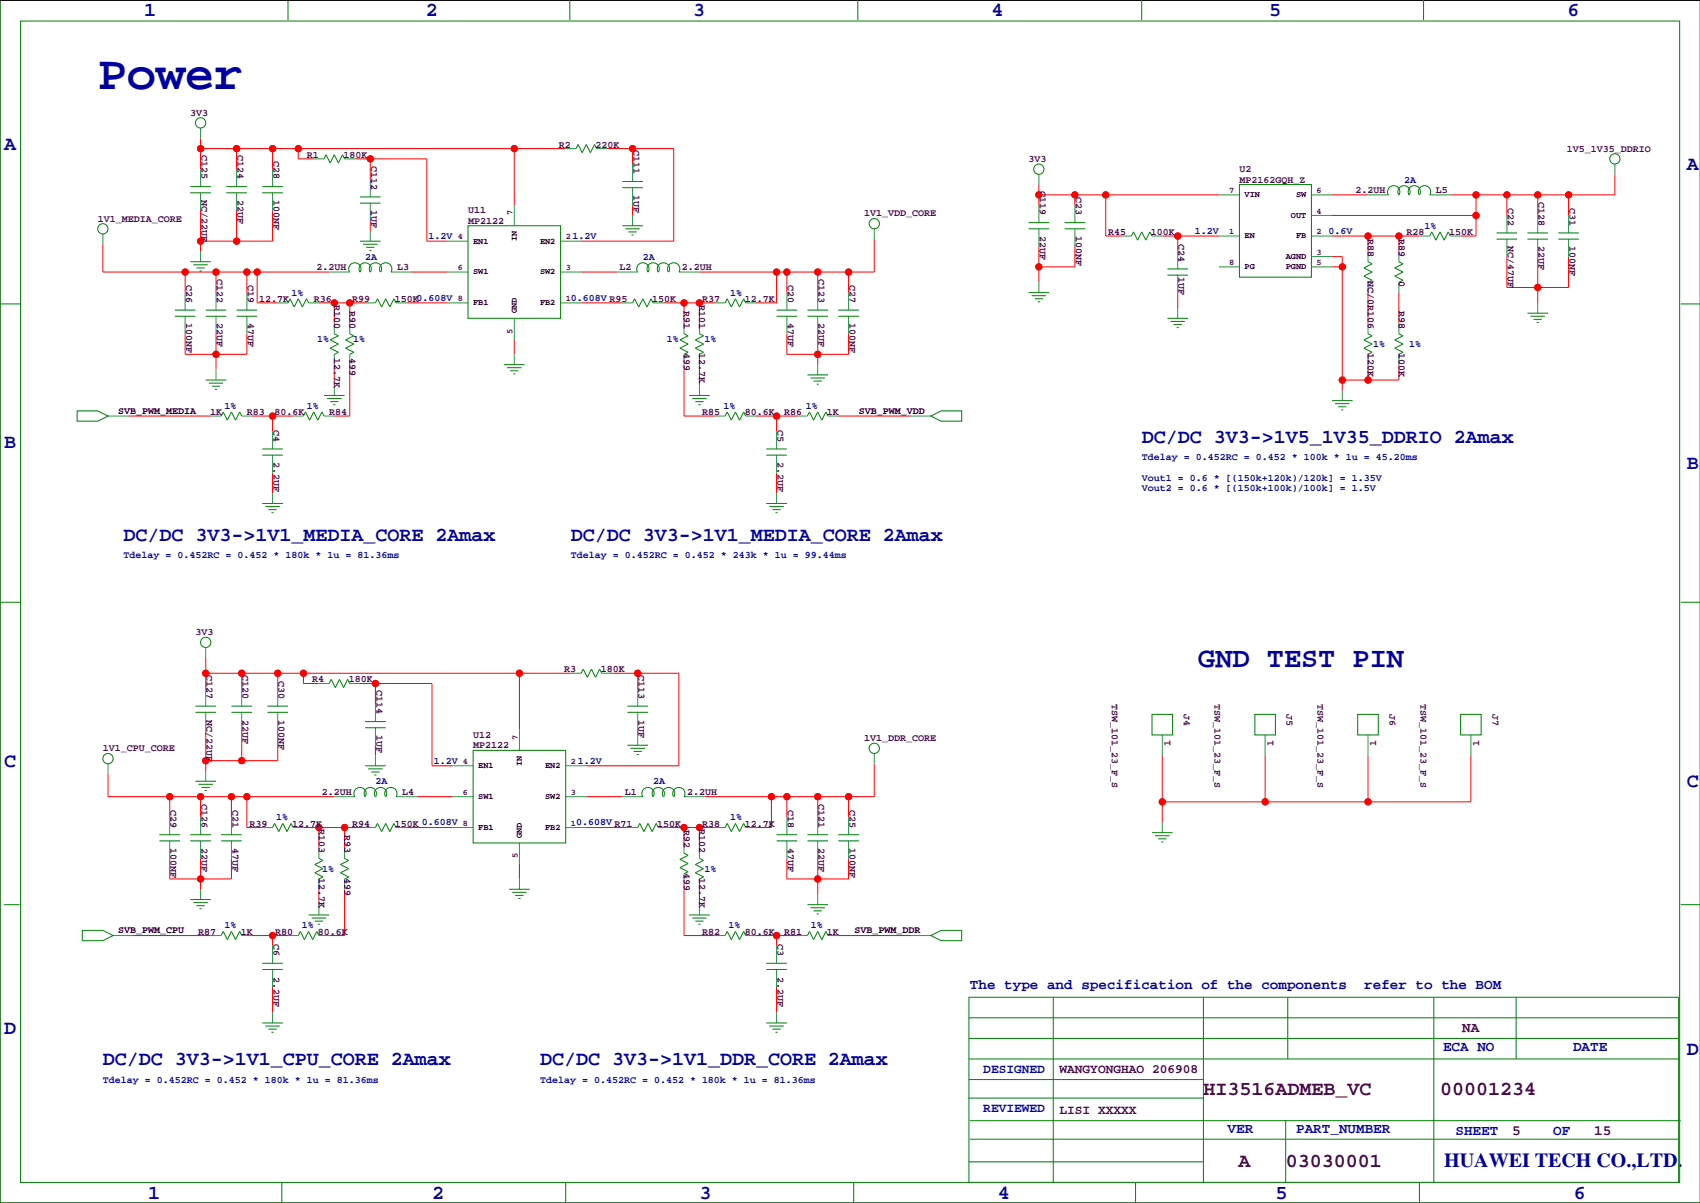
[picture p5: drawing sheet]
<svg xmlns="http://www.w3.org/2000/svg" width="420mm" height="297mm" viewBox="0 0 420 297" stroke-linecap="round" stroke-linejoin="round" font-family="sans-serif">
<defs><g id="words">
<text font-size="12" fill="#0000a0" x="24.1" y="22">Power</text>
<text font-size="7.1" fill="#0000a0" x="295.9" y="164.8">GND TEST PIN</text>
<g font-size="4.9" fill="#0000a0">
<text x="35.6" y="3.9">1</text>
<text x="105.2" y="3.9">2</text>
<text x="171.2" y="3.9">3</text>
<text x="244.9" y="3.9">4</text>
<text x="313.4" y="3.9">5</text>
<text x="387.1" y="3.9">6</text>
<text x="1" y="36.9">A</text>
<text x="416.6" y="42">A</text>
<text x="1" y="110.6">B</text>
<text x="281.9" y="109.3">DC/DC 3V3-&gt;1V5_1V35_DDRIO 2Amax</text>
<text x="416.6" y="115.7">B</text>
<text x="30.5" y="133.5">DC/DC 3V3-&gt;1V1_MEDIA_CORE 2Amax</text>
<text x="141" y="133.5">DC/DC 3V3-&gt;1V1_MEDIA_CORE 2Amax</text>
<text x="1" y="189.3">C</text>
<text x="416.6" y="194.4">C</text>
<text x="1" y="255.4">D</text>
<text x="25.4" y="263">DC/DC 3V3-&gt;1V1_CPU_CORE 2Amax</text>
<text x="133.3" y="263">DC/DC 3V3-&gt;1V1_DDR_CORE 2Amax</text>
<text x="416.6" y="260.5">D</text>
<text x="356.6" y="288">HUAWEI TECH CO.,LTD.</text>
<text x="36.6" y="296">1</text>
<text x="106.7" y="296">2</text>
<text x="172.7" y="296">3</text>
<text x="246.4" y="296">4</text>
<text x="315" y="296">5</text>
<text x="388.6" y="296">6</text>
</g>
<g font-size="4.9" fill="#400040">
<text x="297.2" y="270.5">HI3516ADMEB_VC</text>
<text x="355.6" y="270.5">00001234</text>
<text x="305.9" y="288.3">A</text>
<text x="317.5" y="288.3">03030001</text>
</g>
<g font-size="3.5" fill="#0000a0">
<text x="239.5" y="244.2">The type and specification of the components</text>
<text x="336.9" y="244.2">refer to the BOM</text>
<text x="356.4" y="259.4">ECA NO</text>
<text x="388.5" y="259.4">DATE</text>
<text x="303.1" y="279.7">VER</text>
<text x="320.1" y="279.7">PART_NUMBER</text>
<text x="359.4" y="280.3">SHEET</text>
<text x="383.5" y="280.3">OF</text>
</g>
<g font-size="3.5" fill="#400040">
<text x="361.1" y="254.9">NA</text>
<text x="373.4" y="280.3">5</text>
<text x="393.7" y="280.3">15</text>
</g>
<g font-size="3.2" fill="#0000a0">
<text x="242.8" y="264.9">DESIGNED</text>
<text x="242.8" y="274.5">REVIEWED</text>
</g>
<g font-size="3.2" fill="#400040">
<text x="261.6" y="264.9">WANGYONGHAO 206908</text>
<text x="261.6" y="275.1">LISI XXXXX</text>
</g>
<g font-size="2.5" fill="#400040">
<text x="47" y="28.6">3V3</text>
<text x="49.8" y="38.4" transform="rotate(90 49.8 38.4)">C125</text>
<text x="58.6" y="38.4" transform="rotate(90 58.6 38.4)">C124</text>
<text x="67.5" y="39.9" transform="rotate(90 67.5 39.9)">C28</text>
<text x="75.8" y="39">R1</text>
<text x="84.8" y="39">180K</text>
<text x="91.7" y="40.9" transform="rotate(90 91.7 40.9)">C112</text>
<text x="138" y="36.4">R2</text>
<text x="147.1" y="36.4">220K</text>
<text x="156.4" y="37.1" transform="rotate(90 156.4 37.1)">C111</text>
<text x="254" y="40">3V3</text>
<text x="386.9" y="37.5">1V5_1V35_DDRIO</text>
<text x="256.8" y="47.3" transform="rotate(90 256.8 47.3)">C119</text>
<text x="306.1" y="42.5">U2</text>
<text x="306.1" y="45.1">MP2162GQH_Z</text>
<text x="334.7" y="47.6">2.2UH</text>
<text x="354.6" y="47.6">L5</text>
<text x="49.8" y="49.4" transform="rotate(90 49.8 49.4)">NC/22UF</text>
<text x="58.6" y="49.4" transform="rotate(90 58.6 49.4)">22UF</text>
<text x="67.5" y="49.4" transform="rotate(90 67.5 49.4)">100NF</text>
<text x="91.7" y="51.9" transform="rotate(90 91.7 51.9)">1UF</text>
<text x="115.6" y="52.7">U11</text>
<text x="156.4" y="48.1" transform="rotate(90 156.4 48.1)">1UF</text>
<text x="213.4" y="53.5">1V1_VDD_CORE</text>
<text x="265.7" y="48.8" transform="rotate(90 265.7 48.8)">C23</text>
<text x="372.3" y="51.3" transform="rotate(90 372.3 51.3)">C22</text>
<text x="380" y="49.8" transform="rotate(90 380 49.8)">C128</text>
<text x="387.6" y="51.3" transform="rotate(90 387.6 51.3)">C31</text>
<text x="24.1" y="54.7">1V1_MEDIA_CORE</text>
<text x="115.6" y="55.2">MP2122</text>
<text x="256.8" y="58.3" transform="rotate(90 256.8 58.3)">22UF</text>
<text x="265.7" y="58.3" transform="rotate(90 265.7 58.3)">100NF</text>
<text x="273.7" y="58">R45</text>
<text x="284.2" y="58">100K</text>
<text x="337.8" y="58.9" transform="rotate(90 337.8 58.9)">R88</text>
<text x="345.4" y="58.9" transform="rotate(90 345.4 58.9)">R89</text>
<text x="347.3" y="58">R28</text>
<text x="357.9" y="58">150K</text>
<text x="291.1" y="60.2" transform="rotate(90 291.1 60.2)">C24</text>
<text x="372.3" y="60.8" transform="rotate(90 372.3 60.8)">NC/47UF</text>
<text x="380" y="60.8" transform="rotate(90 380 60.8)">22UF</text>
<text x="387.6" y="60.8" transform="rotate(90 387.6 60.8)">100NF</text>
<text x="45.9" y="70.3" transform="rotate(90 45.9 70.3)">C26</text>
<text x="53.6" y="68.9" transform="rotate(90 53.6 68.9)">C122</text>
<text x="61.2" y="70.3" transform="rotate(90 61.2 70.3)">C19</text>
<text x="78.2" y="66.7">2.2UH</text>
<text x="98" y="66.7">L3</text>
<text x="153" y="66.7">L2</text>
<text x="168.4" y="66.7">2.2UH</text>
<text x="194.5" y="70.3" transform="rotate(90 194.5 70.3)">C20</text>
<text x="202.2" y="68.9" transform="rotate(90 202.2 68.9)">C123</text>
<text x="209.8" y="70.3" transform="rotate(90 209.8 70.3)">C27</text>
<text x="291.1" y="68.4" transform="rotate(90 291.1 68.4)">1UF</text>
<text x="337.8" y="69.5" transform="rotate(90 337.8 69.5)">NC/0R106</text>
<text x="345.4" y="69.5" transform="rotate(90 345.4 69.5)">0</text>
<text x="64" y="74.5">12.7K</text>
<text x="77.5" y="74.5">R36</text>
<text x="82.5" y="75.2" transform="rotate(90 82.5 75.2)">R100</text>
<text x="86.3" y="76.7" transform="rotate(90 86.3 76.7)">R90</text>
<text x="87" y="74.5">R99</text>
<text x="97.5" y="74.5">150K0.608V</text>
<text x="161" y="74.5">150K</text>
<text x="168.9" y="76.7" transform="rotate(90 168.9 76.7)">R91</text>
<text x="172.7" y="75.2" transform="rotate(90 172.7 75.2)">R101</text>
<text x="173.4" y="74.5">R37</text>
<text x="183.9" y="74.5">12.7K</text>
<text x="345.4" y="76.7" transform="rotate(90 345.4 76.7)">R98</text>
<text x="45.9" y="79.9" transform="rotate(90 45.9 79.9)">100NF</text>
<text x="53.6" y="79.9" transform="rotate(90 53.6 79.9)">22UF</text>
<text x="61.2" y="79.9" transform="rotate(90 61.2 79.9)">47UF</text>
<text x="194.5" y="79.9" transform="rotate(90 194.5 79.9)">47UF</text>
<text x="202.2" y="79.9" transform="rotate(90 202.2 79.9)">22UF</text>
<text x="209.8" y="79.9" transform="rotate(90 209.8 79.9)">100NF</text>
<text x="82.5" y="88.5" transform="rotate(90 82.5 88.5)">12.7K</text>
<text x="86.3" y="88.5" transform="rotate(90 86.3 88.5)">499</text>
<text x="168.9" y="87.2" transform="rotate(90 168.9 87.2)">499</text>
<text x="172.7" y="87.2" transform="rotate(90 172.7 87.2)">12.7K</text>
<text x="337.8" y="87.2" transform="rotate(90 337.8 87.2)">120K</text>
<text x="345.4" y="87.2" transform="rotate(90 345.4 87.2)">100K</text>
<text x="51.9" y="102.5">1K</text>
<text x="61" y="102.5">R83</text>
<text x="67.5" y="106.1" transform="rotate(90 67.5 106.1)">C4</text>
<text x="67.8" y="102.5">80.6K</text>
<text x="81.3" y="102.5">R84</text>
<text x="173.4" y="102.5">R85</text>
<text x="183.9" y="102.5">80.6K</text>
<text x="192" y="106.1" transform="rotate(90 192 106.1)">C5</text>
<text x="193.7" y="102.5">R86</text>
<text x="204.2" y="102.5">1K</text>
<text x="67.5" y="114.2" transform="rotate(90 67.5 114.2)">2.2UF</text>
<text x="192" y="114.2" transform="rotate(90 192 114.2)">2.2UF</text>
<text x="48.3" y="156.8">3V3</text>
<text x="51" y="166.7" transform="rotate(90 51 166.7)">C127</text>
<text x="59.9" y="166.7" transform="rotate(90 59.9 166.7)">C120</text>
<text x="139.3" y="166">R3</text>
<text x="148.3" y="166">180K</text>
<text x="157.7" y="166.7" transform="rotate(90 157.7 166.7)">C113</text>
<text x="68.8" y="168.1" transform="rotate(90 68.8 168.1)">C30</text>
<text x="77" y="168.5">R4</text>
<text x="86.1" y="168.5">180K</text>
<text x="92.9" y="170.5" transform="rotate(90 92.9 170.5)">C114</text>
<text x="274.5" y="173.8" transform="rotate(90 274.5 173.8)">TSW_101_23_F_S</text>
<text x="299.9" y="173.8" transform="rotate(90 299.9 173.8)">TSW_101_23_F_S</text>
<text x="325.3" y="173.8" transform="rotate(90 325.3 173.8)">TSW_101_23_F_S</text>
<text x="350.7" y="173.8" transform="rotate(90 350.7 173.8)">TSW_101_23_F_S</text>
<text x="51" y="177.7" transform="rotate(90 51 177.7)">NC/22UF</text>
<text x="59.9" y="177.7" transform="rotate(90 59.9 177.7)">22UF</text>
<text x="68.8" y="177.7" transform="rotate(90 68.8 177.7)">100NF</text>
<text x="157.7" y="177.7" transform="rotate(90 157.7 177.7)">1UF</text>
<text x="292.3" y="176.4" transform="rotate(90 292.3 176.4)">J4</text>
<text x="317.7" y="176.4" transform="rotate(90 317.7 176.4)">J5</text>
<text x="343.1" y="176.4" transform="rotate(90 343.1 176.4)">J6</text>
<text x="368.5" y="176.4" transform="rotate(90 368.5 176.4)">J7</text>
<text x="25.4" y="185.5">1V1_CPU_CORE</text>
<text x="92.9" y="181.5" transform="rotate(90 92.9 181.5)">1UF</text>
<text x="116.8" y="184.8">MP2122</text>
<text x="116.8" y="182.2">U12</text>
<text x="213.4" y="183">1V1_DDR_CORE</text>
<text x="289.1" y="184.2" transform="rotate(-90 289.1 184.2)">1</text>
<text x="314.5" y="184.2" transform="rotate(-90 314.5 184.2)">1</text>
<text x="339.9" y="184.2" transform="rotate(-90 339.9 184.2)">1</text>
<text x="365.3" y="184.2" transform="rotate(-90 365.3 184.2)">1</text>
<text x="79.5" y="196.2">2.2UH</text>
<text x="99.3" y="196.2">L4</text>
<text x="154.3" y="196.2">L1</text>
<text x="169.7" y="196.2">2.2UH</text>
<text x="42.1" y="199.9" transform="rotate(90 42.1 199.9)">C29</text>
<text x="49.8" y="198.4" transform="rotate(90 49.8 198.4)">C126</text>
<text x="57.4" y="199.9" transform="rotate(90 57.4 199.9)">C21</text>
<text x="194.5" y="199.9" transform="rotate(90 194.5 199.9)">C18</text>
<text x="202.2" y="198.4" transform="rotate(90 202.2 198.4)">C121</text>
<text x="209.8" y="199.9" transform="rotate(90 209.8 199.9)">C25</text>
<text x="42.1" y="209.4" transform="rotate(90 42.1 209.4)">100NF</text>
<text x="49.8" y="209.4" transform="rotate(90 49.8 209.4)">22UF</text>
<text x="57.4" y="209.4" transform="rotate(90 57.4 209.4)">47UF</text>
<text x="61.6" y="204.1">R39</text>
<text x="72.1" y="204.1">12.7K</text>
<text x="78.7" y="204.8" transform="rotate(90 78.7 204.8)">R103</text>
<text x="85.1" y="206.2" transform="rotate(90 85.1 206.2)">R93</text>
<text x="87" y="204.1">R94</text>
<text x="97.5" y="204.1">150K 0.608V</text>
<text x="162.3" y="204.1">150K</text>
<text x="168.9" y="205" transform="rotate(90 168.9 205)">R92</text>
<text x="172.7" y="204.8" transform="rotate(90 172.7 204.8)">R102</text>
<text x="173.4" y="204.1">R38</text>
<text x="183.9" y="204.1">12.7K</text>
<text x="194.5" y="209.4" transform="rotate(90 194.5 209.4)">47UF</text>
<text x="202.2" y="209.4" transform="rotate(90 202.2 209.4)">22UF</text>
<text x="209.8" y="209.4" transform="rotate(90 209.8 209.4)">100NF</text>
<text x="168.9" y="215.5" transform="rotate(90 168.9 215.5)">499</text>
<text x="78.7" y="216.8" transform="rotate(90 78.7 216.8)">12.7K</text>
<text x="85.1" y="216.8" transform="rotate(90 85.1 216.8)">499</text>
<text x="172.7" y="216.8" transform="rotate(90 172.7 216.8)">12.7K</text>
<text x="48.9" y="230.7">R87</text>
<text x="59.4" y="230.7">1K</text>
<text x="67.5" y="233.1" transform="rotate(90 67.5 233.1)">C6</text>
<text x="67.9" y="230.7">R80</text>
<text x="78.5" y="230.7">80.6K</text>
<text x="173.4" y="230.7">R82</text>
<text x="183.9" y="230.7">80.6K</text>
<text x="192" y="233.1" transform="rotate(90 192 233.1)">C3</text>
<text x="193.7" y="230.7">R81</text>
<text x="204.2" y="230.7">1K</text>
<text x="67.5" y="241.2" transform="rotate(90 67.5 241.2)">2.2UF</text>
<text x="192" y="241.2" transform="rotate(90 192 241.2)">2.2UF</text>
</g>
<g font-size="2.5" fill="#0000a0">
<text x="346.7" y="45.1">2A</text>
<text x="105.8" y="59">1.2V</text>
<text x="141.4" y="59">1.2V</text>
<text x="295.1" y="57.8">1.2V</text>
<text x="328.1" y="57.8">0.6V</text>
<text x="351.8" y="56.5">1%</text>
<text x="90.2" y="64.1">2A</text>
<text x="158.7" y="64.1">2A</text>
<text x="72" y="73">1%</text>
<text x="141" y="74.3">0.608V R95</text>
<text x="180.3" y="73">1%</text>
<text x="78.3" y="84.4">1%</text>
<text x="87.2" y="84.4">1%</text>
<text x="164.7" y="84.4">1%</text>
<text x="174" y="84.4">1%</text>
<text x="339.1" y="85.7">1%</text>
<text x="348" y="85.7">1%</text>
<text x="55.5" y="101">1%</text>
<text x="75.8" y="101">1%</text>
<text x="178.6" y="101">1%</text>
<text x="199" y="101">1%</text>
<text x="281.9" y="113.7">Tdelay = 0.452RC = 0.452 * 100k * 1u = 45.20ms</text>
<text x="281.9" y="118.7">Vout1 = 0.6 * [(150k+120k)/120k] = 1.35V</text>
<text x="281.9" y="121.3">Vout2 = 0.6 * [(150k+100k)/100k] = 1.5V</text>
<text x="30.5" y="137.8">Tdelay = 0.452RC = 0.452 * 180k * 1u = 81.36ms</text>
<text x="141" y="137.8">Tdelay = 0.452RC = 0.452 * 243k * 1u = 99.44ms</text>
<text x="107.1" y="188.6">1.2V</text>
<text x="142.7" y="188.6">1.2V</text>
<text x="92.7" y="193.7">2A</text>
<text x="161.3" y="193.7">2A</text>
<text x="68.2" y="202.6">1%</text>
<text x="142.2" y="203.8">0.608V R71</text>
<text x="180.3" y="202.6">1%</text>
<text x="79.6" y="215.3">1%</text>
<text x="174" y="215.3">1%</text>
<text x="55.5" y="229.2">1%</text>
<text x="74.5" y="229.2">1%</text>
<text x="179.9" y="229.2">1%</text>
<text x="200.2" y="229.2">1%</text>
<text x="25.4" y="267.3">Tdelay = 0.452RC = 0.452 * 180k * 1u = 81.36ms</text>
<text x="133.3" y="267.3">Tdelay = 0.452RC = 0.452 * 180k * 1u = 81.36ms</text>
</g>
<g font-size="2.5">
<text x="29.2" y="102.2">SVB_PWM_MEDIA</text>
<text x="212.1" y="102.2">SVB_PWM_VDD</text>
<text x="29.2" y="230.5">SVB_PWM_CPU</text>
<text x="211" y="230.5">SVB_PWM_DDR</text>
</g>
<g font-size="2.1" fill="#400040">
<text x="303.5" y="47.7">7</text>
<text x="325.1" y="47.7">6</text>
<text x="126.6" y="53.2" transform="rotate(-90 126.6 53.2)">7</text>
<text x="325.1" y="52.8">4</text>
<text x="113" y="59.1">4</text>
<text x="139.7" y="59.1">2</text>
<text x="303.5" y="57.8">1</text>
<text x="325.1" y="57.8">2</text>
<text x="303.5" y="65.5">8</text>
<text x="325.1" y="65.5">5</text>
<text x="325.1" y="62.9">3</text>
<text x="113" y="66.7">6</text>
<text x="139.7" y="66.7">3</text>
<text x="113" y="74.4">8</text>
<text x="139.7" y="74.4">1</text>
<text x="126.6" y="82.4" transform="rotate(-90 126.6 82.4)">5</text>
<text x="127.8" y="182.7" transform="rotate(-90 127.8 182.7)">7</text>
<text x="114.3" y="188.7">4</text>
<text x="141" y="188.7">2</text>
<text x="114.3" y="196.3">6</text>
<text x="141" y="196.3">3</text>
<text x="114.3" y="203.9">8</text>
<text x="141" y="203.9">1</text>
<text x="127.8" y="211.9" transform="rotate(-90 127.8 211.9)">5</text>
</g>
<g font-size="2.1">
<text x="307.3" y="48.7">VIN</text>
<text x="318.8" y="53.8">OUT</text>
<text x="320" y="48.7">SW</text>
<text x="127.6" y="59.5" transform="rotate(-90 127.6 59.5)">IN</text>
<text x="307.3" y="58.9">EN</text>
<text x="320" y="58.9">FB</text>
<text x="116.8" y="60.1">EN1</text>
<text x="133.3" y="60.1">EN2</text>
<text x="317.5" y="64">AGND</text>
<text x="116.8" y="67.8">SW1</text>
<text x="133.3" y="67.8">SW2</text>
<text x="307.3" y="66.5">PG</text>
<text x="317.5" y="66.5">PGND</text>
<text x="116.8" y="75.4">FB1</text>
<text x="127.6" y="77.3" transform="rotate(-90 127.6 77.3)">GND</text>
<text x="133.3" y="75.4">FB2</text>
<text x="118.1" y="189.7">EN1</text>
<text x="128.9" y="189.1" transform="rotate(-90 128.9 189.1)">IN</text>
<text x="134.6" y="189.7">EN2</text>
<text x="118.1" y="197.3">SW1</text>
<text x="134.6" y="197.3">SW2</text>
<text x="118.1" y="204.9">FB1</text>
<text x="128.9" y="206.9" transform="rotate(-90 128.9 206.9)">GND</text>
<text x="134.6" y="204.9">FB2</text>
</g>
</g></defs>
<path d="M419.9 .1h-419.9v296.9h419.9" fill="none" stroke="#000" stroke-width=".25"/>
<g fill="none" stroke="#f00" stroke-width=".25">
<path d="M49.5 34.1v7.7M49.5 36.7h90.2M58.4 36.7v5.1M67.3 36.7v5.1M73.7 36.7v2.5h3.8M87.6 39.2h17.8v20.3h5.1M91.4 39.2v5.1M127 36.7v14M149.9 36.7h16.5v22.8h-22.9M156.2 36.7v3.8M49.5 51.9v10.2M58.4 51.9v7.6"/>
<path d="M67.3 51.9v7.6h-17.8M91.4 54.5v2.5M156.2 50.7v2.5M215.9 59v8.2h-43.2M256.5 48.1h44.5M256.5 45.6v5.1M265.4 48.1v2.6M273 48.1v10.2h3.9M287 58.3h14M290.8 58.3v3.8M328.9 58.3h21.6M328.9 48.1h8.9"/>
<path d="M328.9 53.2h35.6M337.8 58.3v3.8M345.4 58.3v3.8M364.5 48.1v10.2h-3.8M372.1 48.1v5.1M379.7 48.1v5.1M387.3 48.1v5.1M398.8 43v5.1h-40.7M25.4 60.3v6.9h55.9M45.7 67.2v5M53.3 67.2v5M61 67.2v5"/>
<path d="M63.5 67.2v7.6h5.1M78.7 74.8h11.5M82.5 74.8v5.1M86.4 74.8v5.1M100.3 74.8h10.2M101.6 67.2h8.9M143.5 74.8h10.2M143.5 67.2h8.9M163.8 74.8h12.7M168.9 74.8v5.1M172.7 74.8v5.1M191.8 67.2v7.6h-5.1"/>
<path d="M194.3 67.2v5M201.9 67.2v5M209.5 67.2v5M256.5 60.8v8.9M265.4 60.8v5.1h-8.9M290.8 72.2v3.9M328.9 63.4h2.6v33M328.9 65.9h2.6M337.8 72.2v7.7M345.4 72.2v7.7M372.1 63.4v7.6h15.2v-7.6M379.7 63.4v11.4"/>
<path d="M45.7 82.4v5.1h15.3v-5.1M53.3 82.4v8.9M82.5 90v5.1M86.4 90v12.7h-3.9M127 83.7v3.8M168.9 90v12.7h7.6M172.7 90v5.1M194.3 82.4v5.1h15.2v-5.1M201.9 82.4v7.6M337.8 90v3.8M345.4 90v3.8h-13.9M31.7 102.7h20.4"/>
<path d="M62.2 102.7h10.2M67.3 102.7v3.8M67.3 116.7v5.1M186.7 102.7h10.1M191.8 102.7v3.8M191.8 116.7v5.1M207 102.7h17.8M50.8 162.4v7.6M50.8 166.2h90.2M59.7 166.2v3.8M68.6 166.2v3.8M74.9 166.2v2.6h3.8"/>
<path d="M88.9 168.8h17.8v20.3h5.1M92.7 168.8v5M128.3 166.2v14M151.1 166.2h16.5v22.9h-22.8M157.5 166.2v3.8M26.7 191.1v5.6h55.8M41.9 196.7v5.1M49.5 196.7v5.1M50.8 180.2v10.2M57.1 196.7v5.1M59.7 180.2v7.6M61 196.7v7.6h3.8"/>
<path d="M68.6 180.2v7.6h-17.8M92.7 184v2.5M102.9 196.7h8.9M144.8 196.7h8.9M157.5 180.2v1.3M190.5 196.7v7.6h-3.8M194.3 196.7v5.1M201.9 196.7v5.1M209.5 196.7v5.1M215.9 188.6v8.1h-41.9M287 186.5v16.6M312.4 186.5v11.5"/>
<path d="M337.8 186.5v11.5M363.2 186.5v11.5h-76.2M41.9 211.9v5.1h15.2v-5.1M49.5 211.9v7.7M74.9 204.3h15.3M78.7 204.3v5.1M78.7 219.6v3.8M85.1 219.6v11.4h-3.8M85.1 204.3v5.1M100.3 204.3h11.5M128.3 213.2v3.8M144.8 204.3h10.1"/>
<path d="M165.1 204.3h11.4M168.9 218.3v12.7h7.6M168.9 204.3v3.8M172.7 204.3v5.1M172.7 219.6v3.8M194.3 211.9v5.1h15.2v-5.1M201.9 211.9v8.9M33 231h19.1M62.2 231h8.9M67.3 231v2.5M186.7 231h10.1M191.8 231v2.5"/>
<path d="M207 231h17.8M67.3 243.7v6.3M191.8 243.7v6.3"/>
<circle cx="49.5" cy="36.7" r=".76"/>
<circle cx="58.4" cy="36.7" r=".76"/>
<circle cx="67.3" cy="36.7" r=".76"/>
<circle cx="73.7" cy="36.7" r=".76"/>
<circle cx="91.4" cy="39.2" r=".76"/>
<circle cx="127" cy="36.7" r=".76"/>
<circle cx="156.2" cy="36.7" r=".76"/>
<circle cx="49.5" cy="59.5" r=".76"/>
<circle cx="58.4" cy="59.5" r=".76"/>
<circle cx="256.5" cy="48.1" r=".76"/>
<circle cx="265.4" cy="48.1" r=".76"/>
<circle cx="273.1" cy="48.1" r=".76"/>
<circle cx="290.8" cy="58.3" r=".76"/>
<circle cx="337.8" cy="58.3" r=".76"/>
<circle cx="345.4" cy="58.3" r=".76"/>
<circle cx="364.5" cy="53.2" r=".76"/>
<circle cx="364.5" cy="48.1" r=".76"/>
<circle cx="372.1" cy="48.1" r=".76"/>
<circle cx="379.7" cy="48.1" r=".76"/>
<circle cx="387.4" cy="48.1" r=".76"/>
<circle cx="45.7" cy="67.2" r=".76"/>
<circle cx="53.3" cy="67.2" r=".76"/>
<circle cx="61" cy="67.2" r=".76"/>
<circle cx="63.5" cy="67.2" r=".76"/>
<circle cx="82.6" cy="74.8" r=".76"/>
<circle cx="86.4" cy="74.8" r=".76"/>
<circle cx="168.9" cy="74.8" r=".76"/>
<circle cx="172.7" cy="74.8" r=".76"/>
<circle cx="191.8" cy="67.2" r=".76"/>
<circle cx="194.3" cy="67.2" r=".76"/>
<circle cx="201.9" cy="67.2" r=".76"/>
<circle cx="209.6" cy="67.2" r=".76"/>
<circle cx="256.5" cy="65.9" r=".76"/>
<circle cx="331.5" cy="65.9" r=".76"/>
<circle cx="379.7" cy="71" r=".76"/>
<circle cx="53.3" cy="87.5" r=".76"/>
<circle cx="201.9" cy="87.5" r=".76"/>
<circle cx="331.5" cy="93.8" r=".76"/>
<circle cx="337.8" cy="93.8" r=".76"/>
<circle cx="67.3" cy="102.7" r=".76"/>
<circle cx="191.8" cy="102.7" r=".76"/>
<circle cx="50.8" cy="166.2" r=".76"/>
<circle cx="59.7" cy="166.2" r=".76"/>
<circle cx="68.6" cy="166.2" r=".76"/>
<circle cx="74.9" cy="166.2" r=".76"/>
<circle cx="92.7" cy="168.8" r=".76"/>
<circle cx="128.3" cy="166.2" r=".76"/>
<circle cx="157.5" cy="166.2" r=".76"/>
<circle cx="41.9" cy="196.7" r=".76"/>
<circle cx="49.5" cy="196.7" r=".76"/>
<circle cx="50.8" cy="187.8" r=".76"/>
<circle cx="57.2" cy="196.7" r=".76"/>
<circle cx="59.7" cy="187.8" r=".76"/>
<circle cx="61" cy="196.7" r=".76"/>
<circle cx="190.5" cy="196.7" r=".76"/>
<circle cx="194.3" cy="196.7" r=".76"/>
<circle cx="201.9" cy="196.7" r=".76"/>
<circle cx="209.6" cy="196.7" r=".76"/>
<circle cx="287" cy="198" r=".76"/>
<circle cx="312.4" cy="198" r=".76"/>
<circle cx="337.8" cy="198" r=".76"/>
<circle cx="49.5" cy="217" r=".76"/>
<circle cx="78.7" cy="204.3" r=".76"/>
<circle cx="85.1" cy="204.3" r=".76"/>
<circle cx="168.9" cy="204.3" r=".76"/>
<circle cx="172.7" cy="204.3" r=".76"/>
<circle cx="201.9" cy="217" r=".76"/>
<circle cx="67.3" cy="231" r=".76"/>
<circle cx="191.8" cy="231" r=".76"/>
</g>
<g fill="#f00" stroke="#f00" stroke-width=".25">
<circle cx="49.5" cy="59.5" r=".76"/>
<circle cx="58.4" cy="59.5" r=".76"/>
<circle cx="156.2" cy="36.7" r=".76"/>
<circle cx="290.8" cy="58.3" r=".76"/>
<circle cx="256.5" cy="48.1" r=".76"/>
<circle cx="273.1" cy="48.1" r=".76"/>
<circle cx="265.4" cy="48.1" r=".76"/>
<circle cx="53.3" cy="87.5" r=".76"/>
<circle cx="86.4" cy="74.8" r=".76"/>
<circle cx="82.6" cy="74.8" r=".76"/>
<circle cx="201.9" cy="87.5" r=".76"/>
<circle cx="67.3" cy="102.7" r=".76"/>
<circle cx="67.3" cy="231" r=".76"/>
<circle cx="50.8" cy="187.8" r=".76"/>
<circle cx="59.7" cy="187.8" r=".76"/>
<circle cx="201.9" cy="217" r=".76"/>
<circle cx="49.5" cy="217" r=".76"/>
<circle cx="92.7" cy="168.8" r=".76"/>
<circle cx="331.5" cy="93.8" r=".76"/>
<circle cx="337.8" cy="93.8" r=".76"/>
<circle cx="331.5" cy="65.9" r=".76"/>
<circle cx="379.7" cy="71" r=".76"/>
<circle cx="387.4" cy="48.1" r=".76"/>
<circle cx="379.7" cy="48.1" r=".76"/>
<circle cx="372.1" cy="48.1" r=".76"/>
<circle cx="364.5" cy="48.1" r=".76"/>
<circle cx="364.5" cy="53.2" r=".76"/>
<circle cx="256.5" cy="65.9" r=".76"/>
<circle cx="50.8" cy="166.2" r=".76"/>
<circle cx="59.7" cy="166.2" r=".76"/>
<circle cx="68.6" cy="166.2" r=".76"/>
<circle cx="74.9" cy="166.2" r=".76"/>
<circle cx="128.3" cy="166.2" r=".76"/>
<circle cx="157.5" cy="166.2" r=".76"/>
<circle cx="345.4" cy="58.3" r=".76"/>
<circle cx="337.8" cy="58.3" r=".76"/>
<circle cx="194.3" cy="196.7" r=".76"/>
<circle cx="190.5" cy="196.7" r=".76"/>
<circle cx="209.6" cy="196.7" r=".76"/>
<circle cx="201.9" cy="196.7" r=".76"/>
<circle cx="41.9" cy="196.7" r=".76"/>
<circle cx="61" cy="196.7" r=".76"/>
<circle cx="57.2" cy="196.7" r=".76"/>
<circle cx="49.5" cy="196.7" r=".76"/>
<circle cx="172.7" cy="204.3" r=".76"/>
<circle cx="168.9" cy="204.3" r=".76"/>
<circle cx="85.1" cy="204.3" r=".76"/>
<circle cx="78.7" cy="204.3" r=".76"/>
<circle cx="172.7" cy="74.8" r=".76"/>
<circle cx="168.9" cy="74.8" r=".76"/>
<circle cx="287" cy="198" r=".76"/>
<circle cx="312.4" cy="198" r=".76"/>
<circle cx="337.8" cy="198" r=".76"/>
<circle cx="91.4" cy="39.2" r=".76"/>
<circle cx="49.5" cy="36.7" r=".76"/>
<circle cx="58.4" cy="36.7" r=".76"/>
<circle cx="67.3" cy="36.7" r=".76"/>
<circle cx="127" cy="36.7" r=".76"/>
<circle cx="73.7" cy="36.7" r=".76"/>
<circle cx="191.8" cy="102.7" r=".76"/>
<circle cx="191.8" cy="231" r=".76"/>
<circle cx="191.8" cy="67.2" r=".76"/>
<circle cx="209.6" cy="67.2" r=".76"/>
<circle cx="201.9" cy="67.2" r=".76"/>
<circle cx="194.3" cy="67.2" r=".76"/>
<circle cx="63.5" cy="67.2" r=".76"/>
<circle cx="61" cy="67.2" r=".76"/>
<circle cx="53.3" cy="67.2" r=".76"/>
<circle cx="45.7" cy="67.2" r=".76"/>
</g>
<g fill="none" stroke="#008080" stroke-width=".25">
<path d="M49.5 31.6v2.5M77.5 39.2h2.5M85.1 39.2h2.5M139.7 36.7h2.5M147.3 36.7h2.6M25.4 57.8v2.5M49.5 41.8v4.3M49.5 47.6v4.3M58.4 41.8v4.3M58.4 47.6v4.3M67.3 41.8v4.3M67.3 47.6v4.3"/>
<path d="M91.4 44.3v4.3M91.4 50.2v4.3M91.4 57v2.5M110.5 59.5h5.1M127 50.7v5M138.4 59.5h5.1M156.2 40.5v4.3M156.2 46.3v4.4M156.2 53.2v2.5M215.9 56.5v2.5M256.5 43v2.6M256.5 50.7v4.3"/>
<path d="M256.5 56.5v4.3M265.4 50.7v4.3M265.4 56.5v4.3M276.9 58.3h2.5M284.5 58.3h2.5M301 58.3h5.1M301 48.1h5.1M323.8 58.3h5.1M323.8 48.1h5.1M323.8 53.2h5.1M337.8 48.1h5.1M350.5 58.3h2.6"/>
<path d="M353.1 48.1h5M358.1 58.3h2.6M372.1 53.2v4.3M372.1 59v4.4M379.7 53.2v4.3M379.7 59v4.4M387.3 53.2v4.3M387.3 59v4.4M398.8 40.5v2.5M45.7 72.2v4.4M45.7 78.1v4.3M49.5 62.1v2.5"/>
<path d="M53.3 72.2v4.4M53.3 78.1v4.3M61 72.2v4.4M61 78.1v4.3M68.6 74.8h2.5M76.2 74.8h2.5M81.3 67.2h5.1M82.5 79.9v2.5M86.4 79.9v2.5M90.2 74.8h2.5M96.5 67.2h5.1M97.8 74.8h2.5"/>
<path d="M110.5 67.2h5.1M110.5 74.8h5.1M127 78.6v5.1M138.4 67.2h5.1M138.4 74.8h5.1M152.4 67.2h5.1M153.7 74.8h2.5M161.3 74.8h2.5M167.6 67.2h5.1M168.9 79.9v2.5M172.7 79.9v2.5M176.5 74.8h2.6"/>
<path d="M184.1 74.8h2.6M194.3 72.2v4.4M194.3 78.1v4.3M201.9 72.2v4.4M201.9 78.1v4.3M209.5 72.2v4.4M209.5 78.1v4.3M256.5 69.7v2.5M290.8 62.1v4.3M290.8 67.9v4.3M290.8 76.1v2.5M301 65.9h5.1"/>
<path d="M323.8 65.9h5.1M323.8 63.4h5.1M337.8 62.1v2.5M337.8 69.7v2.5M337.8 79.9v2.5M345.4 62.1v2.5M345.4 69.7v2.5M345.4 79.9v2.5M379.7 74.8v2.5M53.3 91.3v2.5M82.5 87.5v2.5M82.5 95.1v2.5"/>
<path d="M86.4 87.5v2.5M127 87.5v2.5M168.9 87.5v2.5M172.7 87.5v2.5M172.7 95.1v2.5M201.9 90v2.6M331.5 96.4v2.5M337.8 87.5v2.5M345.4 87.5v2.5M26.7 102.7h5M52.1 102.7h2.5M59.7 102.7h2.5"/>
<path d="M67.3 106.5v4.4M67.3 112.4v4.3M72.4 102.7h2.5M80 102.7h2.5M176.5 102.7h2.6M184.1 102.7h2.6M191.8 106.5v4.4M191.8 112.4v4.3M196.8 102.7h2.6M204.5 102.7h2.5M224.8 102.7h5.1M67.3 121.8v2.5"/>
<path d="M191.8 121.8v2.5M50.8 159.9v2.5M50.8 170v4.4M50.8 175.9v4.3M59.7 170v4.4M59.7 175.9v4.3M68.6 170v4.4M68.6 175.9v4.3M78.7 168.8h2.6M86.4 168.8h2.5M92.7 173.8v4.4M92.7 179.7v4.3"/>
<path d="M141 166.2h2.5M148.6 166.2h2.5M157.5 170v4.4M157.5 175.9v4.3M26.7 188.6v2.5M50.8 190.4v2.5M82.5 196.7h5.1M92.7 186.5v2.6M97.8 196.7h5.1M111.8 196.7h5M111.8 189.1h5M128.3 180.2v5.1"/>
<path d="M139.7 196.7h5.1M139.7 189.1h5.1M153.7 196.7h5M157.5 181.5v2.5M168.9 196.7h5.1M215.9 186v2.6M287 181.5v5M312.4 181.5v5M337.8 181.5v5M363.2 181.5v5M41.9 201.8v4.3M41.9 207.6v4.3"/>
<path d="M49.5 201.8v4.3M49.5 207.6v4.3M49.5 219.6v2.5M57.1 201.8v4.3M57.1 207.6v4.3M64.8 204.3h2.5M72.4 204.3h2.5M78.7 209.4v2.5M78.7 217v2.6M85.1 209.4v2.5M85.1 217v2.6M90.2 204.3h2.5"/>
<path d="M97.8 204.3h2.5M111.8 204.3h5M128.3 208.1v5.1M128.3 217v2.6M139.7 204.3h5.1M154.9 204.3h2.6M162.6 204.3h2.5M168.9 208.1v2.6M168.9 215.8v2.5M172.7 209.4v2.5M172.7 217v2.6M176.5 204.3h2.6"/>
<path d="M184.1 204.3h2.6M194.3 201.8v4.3M194.3 207.6v4.3M201.9 201.8v4.3M201.9 207.6v4.3M209.5 201.8v4.3M209.5 207.6v4.3M287 203.1v2.5M27.9 231h5.1M52.1 231h2.5M59.7 231h2.5M67.3 233.5v4.4"/>
<path d="M67.3 239.4v4.3M71.1 231h2.6M78.7 231h2.6M78.7 223.4v2.5M172.7 223.4v2.5M176.5 231h2.6M184.1 231h2.6M191.8 233.5v4.4M191.8 239.4v4.3M196.8 231h2.6M201.9 220.8v2.6M204.5 231h2.5"/>
<path d="M224.8 231h5.1M67.3 250v2.6M191.8 250v2.6"/>
</g>
<g fill="none" stroke="#008000" stroke-width=".25">
<path d="M0 -.1v297.1h419.9M71.1 0v4.9M140.7 0v4.9M211.8 0v4.9M281.9 0v4.9M351.5 0v4.9M5.1 5.2h409.7v286.8h-409.7zM47 22.7h.1M80 39.2l.5-1 1 2 1-2 1.1 2 1-2 .5 1M142.2 36.7l.5-1 1.1 2 1-2 1 2 1-2 .5 1M47 46.1h5.1M47 47.6h5.1"/>
<path d="M55.9 46.1h5.1M55.9 47.6h5.1M64.8 46.1h5M64.8 47.6h5M88.9 59.5h5.1M88.9 48.6h5.1M88.9 50.2h5.1M115.6 55.7h22.8v22.9h-22.8zM153.7 55.7h5M153.7 44.8h5M153.7 46.3h5M154.4 56.5h3.6"/>
<path d="M155.2 57.3h2M156 58h.5M254 56.5h5.1M254 55h5.1M262.9 56.5h5.1M262.9 55h5.1M279.4 58.3l.5-1 1 2 1-2 1.1 2 1-2 .5 1M306.1 45.6h17.7v22.8h-17.7zM342.9 48.1a1.52 1.52 0 0 1 1.3-2.3 1.52 1.52 0 0 1 1.3 2.3M345.4 48.1a1.52 1.52 0 0 1 1.3-2.3 1.52 1.52 0 0 1 1.3 2.3M347.9 48.1a1.52 1.52 0 0 1 1.4-2.3 1.52 1.52 0 0 1 1.3 2.3M350.5 48.1a1.52 1.52 0 0 1 1.3-2.3 1.52 1.52 0 0 1 1.3 2.3"/>
<path d="M353.1 58.3l.5-1 1 2 1-2 1 2 1-2 .5 1M369.6 57.5h5M369.6 59h5M377.2 57.5h5.1M377.2 59h5.1M384.8 57.5h5.1M384.8 59h5.1M0 75h5.1M43.2 78.1h5.1M43.2 76.6h5.1M47 64.6h5.1M47.8 65.4h3.5"/>
<path d="M48.5 66.2h2M49.3 66.9h.5M50.8 78.1h5.1M50.8 76.6h5.1M58.4 78.1h5.1M58.4 76.6h5.1M71.1 74.8l.5-1 1 2 1.1-2 1 2 1-2 .5 1M86.3 67.2a1.52 1.52 0 0 1 1.3-2.3 1.52 1.52 0 0 1 1.3 2.3M88.9 67.2a1.52 1.52 0 0 1 1.3-2.3 1.52 1.52 0 0 1 1.3 2.3M89.7 60.3h3.5M90.4 61.1h2.1M91.2 61.8h.5"/>
<path d="M91.4 67.2a1.52 1.52 0 0 1 1.3-2.3 1.52 1.52 0 0 1 1.3 2.3M92.7 74.8l.5-1 1 2 1-2 1.1 2 1-2 .5 1M93.9 67.2a1.52 1.52 0 0 1 1.3-2.3 1.52 1.52 0 0 1 1.4 2.3M156.2 74.8l.5-1 1 2 1-2 1.1 2 1-2 .5 1M157.4 67.2a1.52 1.52 0 0 1 1.4-2.3 1.52 1.52 0 0 1 1.3 2.3M160 67.2a1.52 1.52 0 0 1 1.3-2.3 1.52 1.52 0 0 1 1.3 2.3M162.5 67.2a1.52 1.52 0 0 1 1.3-2.3 1.52 1.52 0 0 1 1.3 2.3M165.1 67.2a1.52 1.52 0 0 1 1.3-2.3 1.52 1.52 0 0 1 1.3 2.3M179.1 74.8l.5-1 1 2 1-2 1 2 1-2 .5 1M191.8 78.1h5M191.8 76.6h5M199.4 78.1h5.1"/>
<path d="M199.4 76.6h5.1M207 78.1h5.1M207 76.6h5.1M254 72.2h5.1M254.8 73h3.5M255.5 73.8h2.1M256.3 74.5h.5M288.3 78.6h5.1M288.3 66.4h5.1M288.3 67.9h5.1M289.1 79.4h3.5M337.8 64.6l1 .5-2 1.1 2 1-2 1 2 1-1 .5"/>
<path d="M345.4 64.6l1.1 .5-2.1 1.1 2.1 1-2.1 1 2.1 1-1.1 .5M377.2 77.3h5.1M378 78.1h3.5M378.7 78.9h2M379.5 79.6h.5M415 75h4.9M50.8 93.8h5.1M51.6 94.6h3.5M52.3 95.4h2.1M53.1 96.1h.5M80 97.6h5.1M80.8 98.4h3.5"/>
<path d="M81.5 99.2h2.1M82.3 99.9h.5M82.5 82.4l1.1 .5-2.1 1 2.1 1-2.1 1.1 2.1 1-1.1 .5M86.4 82.4l1 .5-2.1 1 2.1 1-2.1 1.1 2.1 1-1 .5M124.5 90h5M125.2 90.8h3.6M126 91.6h2M126.7 92.3h.6M168.9 82.4l1 .5-2 1 2 1-2 1.1 2 1-1 .5M170.2 97.6h5.1M170.9 98.4h3.6M171.7 99.2h2"/>
<path d="M172.5 99.9h.5M172.7 82.4l1 .5-2 1 2 1-2 1.1 2 1-1 .5M199.4 92.6h5.1M200.2 93.3h3.5M200.9 94.1h2M201.7 94.9h.5M289.8 80.1h2M290.6 80.9h.5M328.9 98.9h5.1M329.7 99.7h3.5M337.8 82.4l1 .5-2 1 2 1-2 1.1 2 1-1 .5M345.4 82.4l1.1 .5-2.1 1 2.1 1-2.1 1.1 2.1 1-1.1 .5"/>
<path d="M19 101.5h5.1l2.6 1.2-2.6 1.3h-5.1zM21.6 114.2h.1M54.6 102.7l.5-1 1 2 1-2 1.1 2 1-2 .5 1M64.8 110.9h5M64.8 112.4h5M74.9 102.7l.5-1 1.1 2 1-2 1 2 1-2 .5 1M179.1 102.7l.5-1 1 2 1-2 1 2 1-2 .5 1M189.2 110.9h5.1M189.2 112.4h5.1M199.4 102.7l.5-1 1 2 1-2 1 2 1.1-2 .5 1M229.9 102.7l2.5-1.2h5.1v2.5h-5.1zM330.5 100.4h2"/>
<path d="M331.2 101.2h.5M38.1 129.4h.1M64.8 124.3h5M65.5 125.1h3.6M66.3 125.8h2M67.1 126.6h.5M148.6 129.4h.1M189.2 124.3h5.1M190 125.1h3.5M190.8 125.8h2M191.5 126.6h.5M0 148.7h5.1"/>
<path d="M415 148.7h4.9M48.3 174.4h5M48.3 175.9h5M57.1 174.4h5.1M57.1 175.9h5.1M66 174.4h5.1M66 175.9h5.1M81.3 168.8l.5-1 1 2 1-2 1 2 1.1-2 .5 1M90.2 178.2h5M90.2 179.7h5M143.5 166.2l.5-1 1 2 1-2 1.1 2 1-2 .5 1M154.9 174.4h5.1"/>
<path d="M154.9 175.9h5.1M284.5 176.4h5.1v5.1h-5.1zM309.9 176.4h5.1v5.1h-5.1zM335.3 176.4h5.1v5.1h-5.1zM360.7 176.4h5.1v5.1h-5.1zM48.3 192.9h5M49 193.7h3.6M49.8 194.4h2M50.5 195.2h.6M87.6 196.7a1.52 1.52 0 0 1 1.3-2.3 1.52 1.52 0 0 1 1.3 2.3M90.1 196.7a1.52 1.52 0 0 1 1.3-2.3 1.52 1.52 0 0 1 1.3 2.3M90.2 189.1h5"/>
<path d="M90.9 189.9h3.6M91.7 190.6h2M92.5 191.4h.5M92.7 196.7a1.52 1.52 0 0 1 1.3-2.3 1.52 1.52 0 0 1 1.3 2.3M95.2 196.7a1.52 1.52 0 0 1 1.3-2.3 1.52 1.52 0 0 1 1.3 2.3M116.8 185.3h22.9v22.8h-22.9zM154.9 184h5.1M155.7 184.8h3.6M156.5 185.5h2M157.2 186.3h.5M158.7 196.7a1.52 1.52 0 0 1 1.3-2.3 1.52 1.52 0 0 1 1.3 2.3M161.3 196.7a1.52 1.52 0 0 1 1.3-2.3 1.52 1.52 0 0 1 1.3 2.3"/>
<path d="M163.8 196.7a1.52 1.52 0 0 1 1.3-2.3 1.52 1.52 0 0 1 1.3 2.3M166.3 196.7a1.52 1.52 0 0 1 1.3-2.3 1.52 1.52 0 0 1 1.3 2.3M39.4 206.1h5M39.4 207.6h5M47 206.1h5.1M47 207.6h5.1M54.6 206.1h5.1M54.6 207.6h5.1M67.3 204.3l.5-1 1 2 1-2 1.1 2 1-2 .5 1M78.7 211.9l1.1 .6-2.1 1 2.1 1-2.1 1 2.1 1-1.1 .5M85.1 211.9l1 .6-2 1 2 1-2 1 2 1-1 .5M92.7 204.3l.5-1 1 2 1-2 1.1 2 1-2 .5 1"/>
<path d="M125.7 219.6h5.1M157.5 204.3l.5-1 1 2 1-2 1 2 1.1-2 .5 1M168.9 210.7l1 .5-2 1 2 1-2 1 2 1.1-1 .5M172.7 211.9l1 .6-2 1 2 1-2 1 2 1-1 .5M179.1 204.3l.5-1 1 2 1-2 1 2 1-2 .5 1M191.8 206.1h5M191.8 207.6h5M199.4 206.1h5.1M199.4 207.6h5.1M207 206.1h5.1M207 207.6h5.1M284.5 205.6h5.1"/>
<path d="M285.2 206.4h3.6M286 207.1h2M286.8 207.9h.5M1 223.4h3.8M20.3 229.7h5.1l2.5 1.3-2.5 1.3h-5.1zM47 222.1h5.1M47.8 222.9h3.5M48.5 223.6h2M49.3 224.4h.5M54.6 231l.5-1 1 2 1-2 1.1 2 1-2 .5 1M64.8 237.9h5M64.8 239.4h5"/>
<path d="M73.7 231l.5-1 1 2 1-2 1 2 1-2 .5 1M76.2 225.9h5.1M77 226.7h3.5M77.7 227.4h2.1M78.5 228.2h.5M126.5 220.3h3.5M127.3 221.1h2M128 221.9h.5M170.2 225.9h5.1M170.9 226.7h3.6M171.7 227.4h2M172.5 228.2h.5"/>
<path d="M179.1 231l.5-1 1 2 1-2 1 2 1-2 .5 1M189.2 237.9h5.1M189.2 239.4h5.1M199.4 223.4h5.1M199.4 231l.5-1 1 2 1-2 1 2 1.1-2 .5 1M200.2 224.1h3.5M200.9 224.9h2M201.7 225.7h.5M229.9 231l2.5-1.3h5.1v2.6h-5.1zM415 223.4h4.9M64.8 252.6h5M65.5 253.4h3.6"/>
<path d="M66.3 254.1h2M67.1 254.9h.5M189.2 252.6h5.1M190 253.4h3.5M190.8 254.1h2M191.5 254.9h.5M239.3 246.2h175.2v45.8h-175.2zM239.3 251.3h175.2M239.3 256.4h175.2M260.1 246.2v45.8M297.2 246.2v45.8M318 246.2v15.3"/>
<path d="M354.1 246.2v45.8M374.4 246.2v15.3M239.3 266.6h57.9M239.3 261.5h175.2M239.3 271.1h57.9M239.5 276.7h175.5M317.5 276.7v15.3M69.6 292v5M139.7 292v5M210.8 292v5M239.3 286.9h57.9M239.5 281.3h175"/>
<path d="M280.4 292v5M350.5 292v5M383.5 287.4h.1"/>
<circle cx="49.5" cy="30.3" r="1.27"/>
<circle cx="398.8" cy="39.2" r="1.27"/>
<circle cx="25.4" cy="56.5" r="1.27"/>
<circle cx="215.9" cy="55.2" r="1.27"/>
<circle cx="256.5" cy="41.8" r="1.27"/>
<circle cx="50.8" cy="158.6" r="1.27"/>
<circle cx="26.7" cy="187.3" r="1.27"/>
<circle cx="215.9" cy="184.8" r="1.27"/>
</g>
<use href="#words"/>
</svg>
